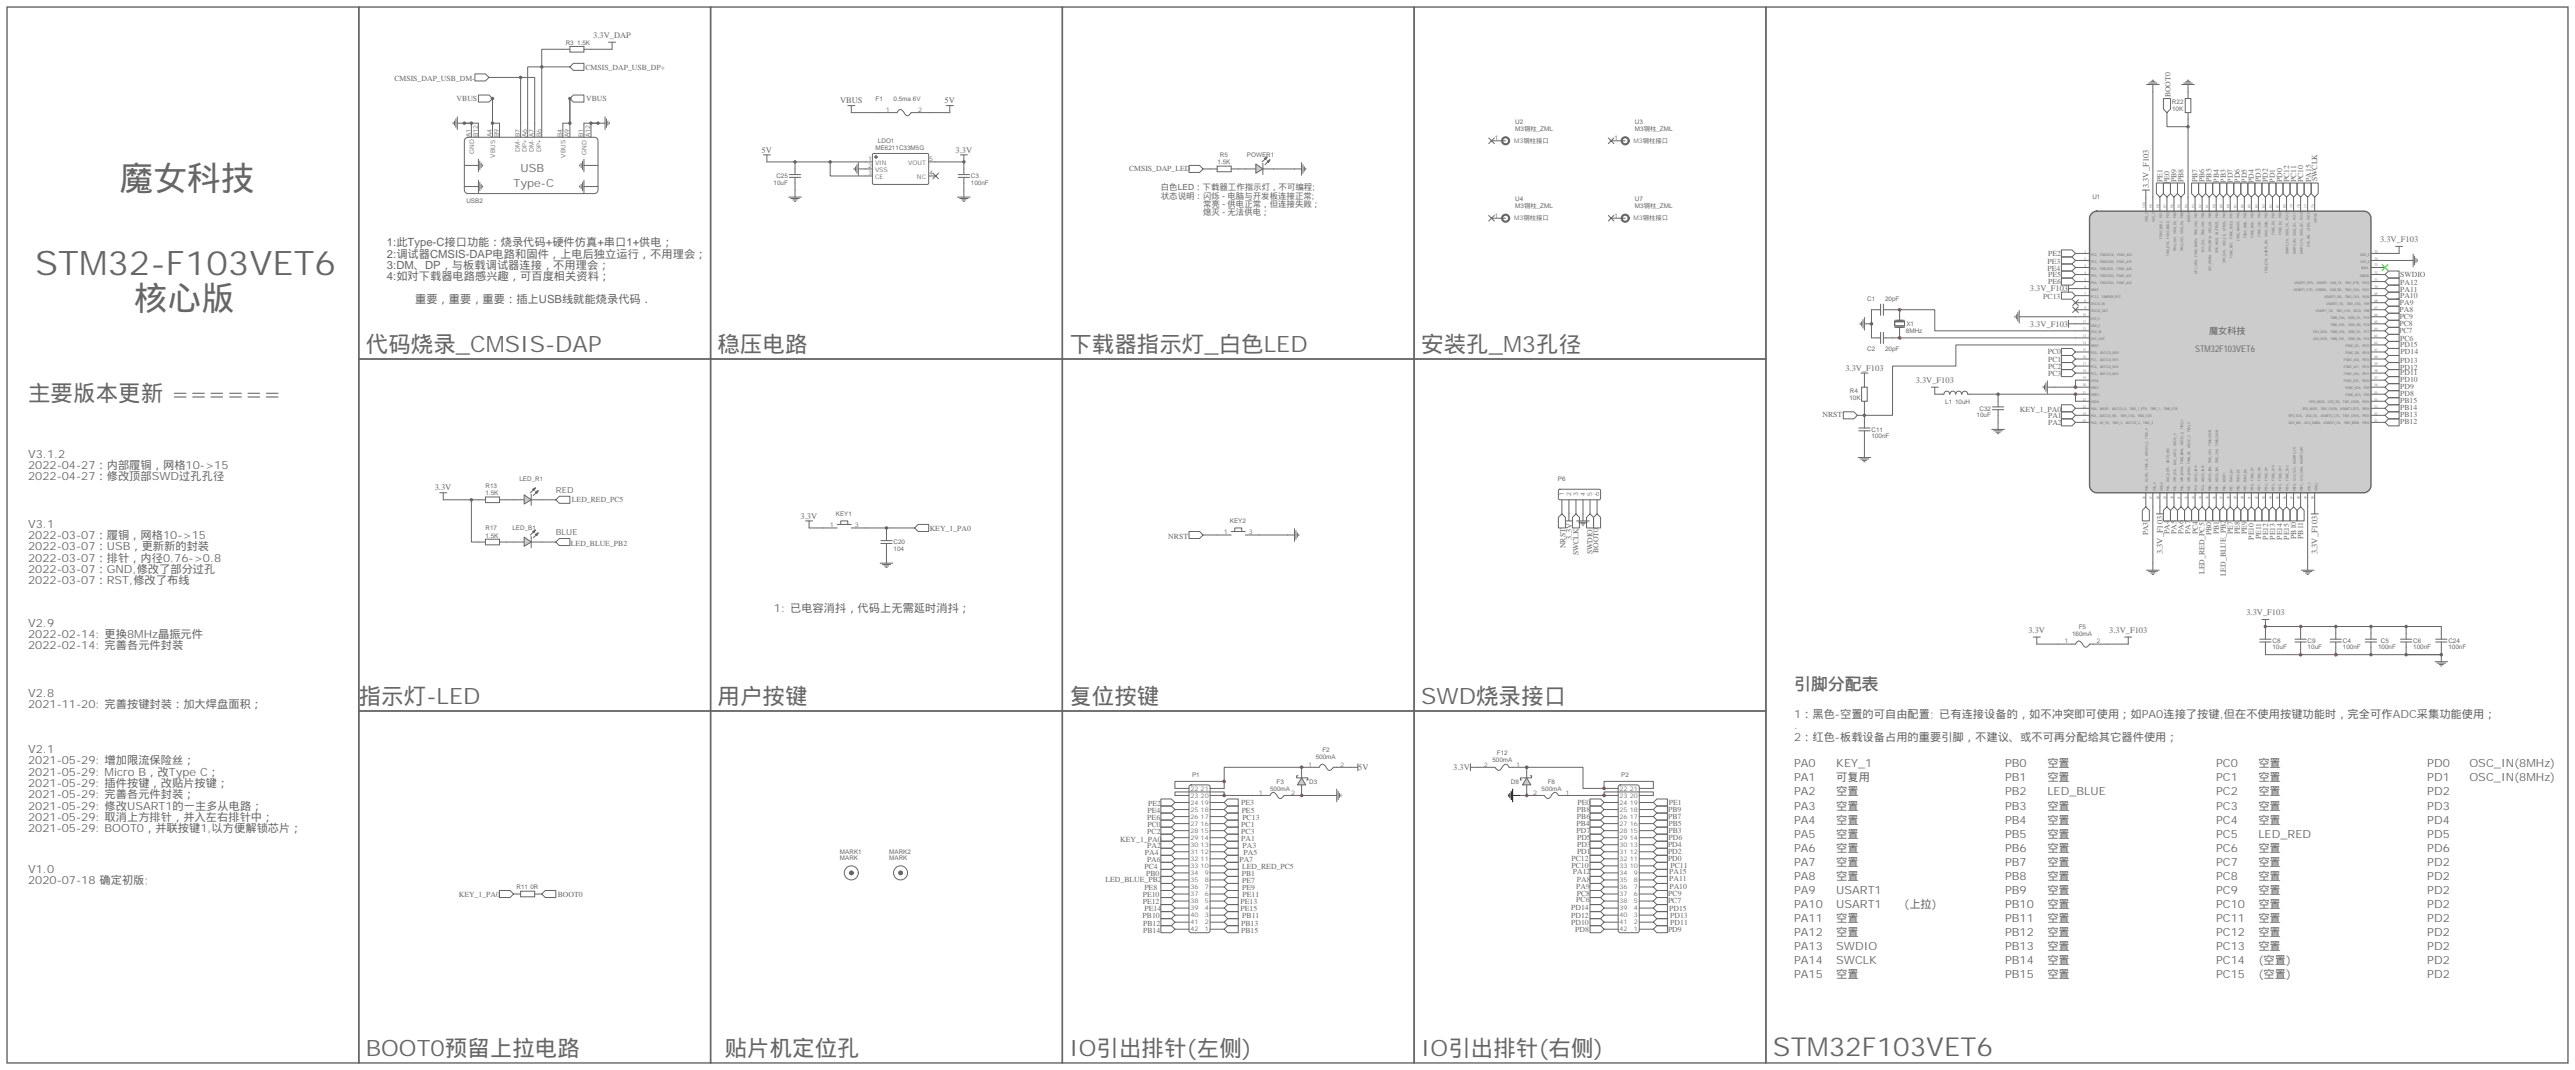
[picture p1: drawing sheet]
<svg xmlns="http://www.w3.org/2000/svg" width="1291mm" height="536mm" viewBox="0 0 1291 536" stroke-linecap="round" stroke-linejoin="round" font-family="sans-serif">
<defs><g id="words">
<g font-size="16.9" fill="#666">
<text x="60" y="95">魔女科技</text>
<text x="18" y="138">STM32-F103VET6</text>
<text x="67" y="155">核心版</text>
</g>
<text font-size="13.1" fill="#666" x="889" y="529">STM32F103VET6</text>
<g font-size="11.3" fill="#666">
<text x="183" y="176">代码烧录_CMSIS-DAP</text>
<text x="360" y="176">稳压电路</text>
<text x="536" y="176">下载器指示灯_白色LED</text>
<text x="713" y="176">安装孔_M3孔径</text>
<text x="14" y="201">主要版本更新 ======</text>
<text x="180" y="353">指示灯-LED</text>
<text x="360" y="353">用户按键</text>
<text x="536" y="353">复位按键</text>
<text x="713" y="353">SWD烧录接口</text>
<text x="183" y="529">BOOT0预留上拉电路</text>
<text x="363" y="529">贴片机定位孔</text>
<text x="536" y="529">IO引出排针(左侧)</text>
<text x="713" y="529">IO引出排针(右侧)</text>
</g>
<text font-size="8.5" fill="#666" x="900" y="346">引脚分配表</text>
<g font-size="5.6" fill="#666">
<text x="261" y="86">USB</text>
<text x="258" y="93">Type-C</text>
<text x="194" y="123">1:此Type-C接口功能：烧录代码+硬件仿真+串口1+供电；</text>
<text x="194" y="129">2:调试器CMSIS-DAP电路和固件，上电后独立运行，不用理会；</text>
<text x="194" y="135">3:DM、DP，与板载调试器连接，不用理会；</text>
<text x="194" y="140">4:如对下载器电路感兴趣，可百度相关资料；</text>
<text x="208" y="152">重要，重要，重要：插上USB线就能烧录代码．</text>
<text x="14" y="229">V3.1.2</text>
<text x="14" y="235">2022-04-27：内部履铜，网格10-&gt;15</text>
<text x="14" y="241">2022-04-27：修改顶部SWD过孔孔径</text>
<text x="14" y="265">V3.1</text>
<text x="14" y="270">2022-03-07：履铜，网格10-&gt;15</text>
<text x="14" y="276">2022-03-07：USB，更新新的封装</text>
<text x="14" y="282">2022-03-07：排针，内径0.76-&gt;0.8</text>
<text x="14" y="287">2022-03-07：GND,修改了部分过孔</text>
<text x="14" y="293">2022-03-07：RST,修改了布线</text>
<text x="388" y="307">1: 已电容消抖，代码上无需延时消抖；</text>
<text x="14" y="314">V2.9</text>
<text x="14" y="320">2022-02-14: 更换8MHz晶振元件</text>
<text x="14" y="325">2022-02-14: 完善各元件封装</text>
<text x="14" y="349">V2.8</text>
<text x="14" y="355">2021-11-20: 完善按键封装：加大焊盘面积；</text>
<text x="900" y="360">1：黑色-空置的可自由配置; 已有连接设备的，如不冲突即可使用；如PA0连接了按键,但在不使用按键功能时，完全可作ADC采集功能使用；</text>
<text x="900" y="365">.</text>
<text x="900" y="371">2：红色-板载设备占用的重要引脚，不建议、或不可再分配给其它器件使用；</text>
<text x="14" y="377">V2.1</text>
<text x="14" y="383">2021-05-29: 增加限流保险丝；</text>
<text x="14" y="389">2021-05-29: Micro B，改Type C；</text>
<text x="900" y="385">PA0</text>
<text x="921" y="385">KEY_1</text>
<text x="1005" y="385">PB0</text>
<text x="1027" y="385">空置</text>
<text x="1111" y="385">PC0</text>
<text x="1132" y="385">空置</text>
<text x="1217" y="385">PD0</text>
<text x="1238" y="385">OSC_IN(8MHz)</text>
<text x="14" y="394">2021-05-29: 插件按键，改贴片按键；</text>
<text x="900" y="392">PA1</text>
<text x="921" y="392">可复用</text>
<text x="1005" y="392">PB1</text>
<text x="1027" y="392">空置</text>
<text x="1111" y="392">PC1</text>
<text x="1132" y="392">空置</text>
<text x="1217" y="392">PD1</text>
<text x="1238" y="392">OSC_IN(8MHz)</text>
<text x="14" y="400">2021-05-29: 完善各元件封装；</text>
<text x="900" y="399">PA2</text>
<text x="921" y="399">空置</text>
<text x="1005" y="399">PB2</text>
<text x="1027" y="399">LED_BLUE</text>
<text x="1111" y="399">PC2</text>
<text x="1132" y="399">空置</text>
<text x="1217" y="399">PD2</text>
<text x="14" y="406">2021-05-29: 修改USART1的一主多从电路；</text>
<text x="900" y="406">PA3</text>
<text x="921" y="406">空置</text>
<text x="1005" y="406">PB3</text>
<text x="1027" y="406">空置</text>
<text x="1111" y="406">PC3</text>
<text x="1132" y="406">空置</text>
<text x="1217" y="406">PD3</text>
<text x="14" y="411">2021-05-29: 取消上方排针，并入左右排针中；</text>
<text x="900" y="413">PA4</text>
<text x="921" y="413">空置</text>
<text x="1005" y="413">PB4</text>
<text x="1027" y="413">空置</text>
<text x="1111" y="413">PC4</text>
<text x="1132" y="413">空置</text>
<text x="1217" y="413">PD4</text>
<text x="14" y="417">2021-05-29: BOOT0，并联按键1,以方便解锁芯片；</text>
<text x="900" y="420">PA5</text>
<text x="921" y="420">空置</text>
<text x="1005" y="420">PB5</text>
<text x="1027" y="420">空置</text>
<text x="1111" y="420">PC5</text>
<text x="1132" y="420">LED_RED</text>
<text x="1217" y="420">PD5</text>
<text x="900" y="427">PA6</text>
<text x="921" y="427">空置</text>
<text x="1005" y="427">PB6</text>
<text x="1027" y="427">空置</text>
<text x="1111" y="427">PC6</text>
<text x="1132" y="427">空置</text>
<text x="1217" y="427">PD6</text>
<text x="14" y="437">V1.0</text>
<text x="900" y="434">PA7</text>
<text x="921" y="434">空置</text>
<text x="1005" y="434">PB7</text>
<text x="1027" y="434">空置</text>
<text x="1111" y="434">PC7</text>
<text x="1132" y="434">空置</text>
<text x="1217" y="434">PD2</text>
<text x="14" y="443">2020-07-18 确定初版;</text>
<text x="900" y="441">PA8</text>
<text x="921" y="441">空置</text>
<text x="1005" y="441">PB8</text>
<text x="1027" y="441">空置</text>
<text x="1111" y="441">PC8</text>
<text x="1132" y="441">空置</text>
<text x="1217" y="441">PD2</text>
<text x="900" y="448">PA9</text>
<text x="921" y="448">USART1</text>
<text x="1005" y="448">PB9</text>
<text x="1027" y="448">空置</text>
<text x="1111" y="448">PC9</text>
<text x="1132" y="448">空置</text>
<text x="1217" y="448">PD2</text>
<text x="900" y="455">PA10</text>
<text x="921" y="455">USART1　　(上拉)</text>
<text x="1005" y="455">PB10</text>
<text x="1027" y="455">空置</text>
<text x="1111" y="455">PC10</text>
<text x="1132" y="455">空置</text>
<text x="1217" y="455">PD2</text>
<text x="900" y="462">PA11</text>
<text x="921" y="462">空置</text>
<text x="1005" y="462">PB11</text>
<text x="1027" y="462">空置</text>
<text x="1111" y="462">PC11</text>
<text x="1132" y="462">空置</text>
<text x="1217" y="462">PD2</text>
<text x="900" y="469">PA12</text>
<text x="921" y="469">空置</text>
<text x="1005" y="469">PB12</text>
<text x="1027" y="469">空置</text>
<text x="1111" y="469">PC12</text>
<text x="1132" y="469">空置</text>
<text x="1217" y="469">PD2</text>
<text x="900" y="476">PA13</text>
<text x="921" y="476">SWDIO</text>
<text x="1005" y="476">PB13</text>
<text x="1027" y="476">空置</text>
<text x="1111" y="476">PC13</text>
<text x="1132" y="476">空置</text>
<text x="1217" y="476">PD2</text>
<text x="900" y="483">PA14</text>
<text x="921" y="483">SWCLK</text>
<text x="1005" y="483">PB14</text>
<text x="1027" y="483">空置</text>
<text x="1111" y="483">PC14</text>
<text x="1132" y="483">(空置)</text>
<text x="1217" y="483">PD2</text>
<text x="900" y="490">PA15</text>
<text x="921" y="490">空置</text>
<text x="1005" y="490">PB15</text>
<text x="1027" y="490">空置</text>
<text x="1111" y="490">PC15</text>
<text x="1132" y="490">(空置)</text>
<text x="1217" y="490">PD2</text>
</g>
<g font-size="4.6" fill="#666">
<text x="1108" y="168">魔女科技</text>
<text x="1101" y="176">STM32F103VET6</text>
</g>
<g font-size="4.2" fill="#666">
<text x="297" y="19">3.3V_DAP</text>
<text x="421" y="52">VBUS</text>
<text x="474" y="52">5V</text>
<text x="382" y="77">5V</text>
<text x="479" y="77">3.3V</text>
<text x="582" y="95">白色LED：下载器工作指示灯，不可编程;</text>
<text x="1077" y="94" transform="rotate(-90 1077 94)">3.3V_F103</text>
<text x="582" y="99">状态说明：闪烁 - 电脑与开发板连接正常;</text>
<text x="603" y="104">常亮 - 供电正常，但连接失败；</text>
<text x="603" y="108">熄灭 - 无法供电；</text>
<text x="1193" y="121">3.3V_F103</text>
<text x="1018" y="146">3.3V_F103</text>
<text x="1018" y="164">3.3V_F103</text>
<text x="925" y="186">3.3V_F103</text>
<text x="961" y="192">3.3V_F103</text>
<text x="218" y="246">3.3V</text>
<text x="279" y="247">RED</text>
<text x="401" y="260">3.3V</text>
<text x="279" y="268">BLUE</text>
<text x="788" y="271" transform="rotate(-90 788 271)">3.3V</text>
<text x="1084" y="278" transform="rotate(-90 1084 278)">3.3V_F103</text>
<text x="1162" y="278" transform="rotate(-90 1162 278)">3.3V_F103</text>
<text x="1126" y="308">3.3V_F103</text>
<text x="1017" y="317">3.3V</text>
<text x="1058" y="317">3.3V_F103</text>
<text x="681" y="386">5V</text>
<text x="729" y="386">3.3V</text>
</g>
<g font-size="3.9" fill="#666">
<text x="294" y="35">CMSIS_DAP_USB_DP+</text>
<text x="198" y="40">CMSIS_DAP_USB_DM-</text>
<text x="229" y="51">VBUS</text>
<text x="294" y="51">VBUS</text>
<text x="1088" y="49" transform="rotate(-90 1088 49)">BOOT0</text>
<text x="566" y="86">CMSIS_DAP_LED</text>
<text x="1084" y="91" transform="rotate(-90 1084 91)">PE1</text>
<text x="1088" y="92" transform="rotate(-90 1088 92)">PE0</text>
<text x="1091" y="91" transform="rotate(-90 1091 91)">PB9</text>
<text x="1095" y="91" transform="rotate(-90 1095 91)">PB8</text>
<text x="1102" y="91" transform="rotate(-90 1102 91)">PB7</text>
<text x="1105" y="91" transform="rotate(-90 1105 91)">PB6</text>
<text x="1109" y="91" transform="rotate(-90 1109 91)">PB5</text>
<text x="1112" y="92" transform="rotate(-90 1112 92)">PB4</text>
<text x="1116" y="92" transform="rotate(-90 1116 92)">PB3</text>
<text x="1120" y="92" transform="rotate(-90 1120 92)">PD7</text>
<text x="1123" y="92" transform="rotate(-90 1123 92)">PD6</text>
<text x="1127" y="92" transform="rotate(-90 1127 92)">PD5</text>
<text x="1130" y="92" transform="rotate(-90 1130 92)">PD4</text>
<text x="1134" y="91" transform="rotate(-90 1134 91)">PD3</text>
<text x="1137" y="91" transform="rotate(-90 1137 91)">PD2</text>
<text x="1141" y="92" transform="rotate(-90 1141 92)">PD1</text>
<text x="1144" y="91" transform="rotate(-90 1144 91)">PD0</text>
<text x="1148" y="91" transform="rotate(-90 1148 91)">PC12</text>
<text x="1151" y="91" transform="rotate(-90 1151 91)">PC11</text>
<text x="1155" y="91" transform="rotate(-90 1155 91)">PC10</text>
<text x="1159" y="91" transform="rotate(-90 1159 91)">PA15</text>
<text x="1162" y="91" transform="rotate(-90 1162 91)">SWCLK</text>
<text x="1027" y="128">PE2</text>
<text x="1027" y="136">PE4</text>
<text x="1027" y="132">PE3</text>
<text x="1027" y="142">PE6</text>
<text x="1027" y="139">PE5</text>
<text x="1204" y="143">PA12</text>
<text x="1204" y="139">SWDIO</text>
<text x="1025" y="150">PC13</text>
<text x="1202" y="149">_PA10</text>
<text x="1204" y="146">PA11</text>
<text x="1203" y="153">PA9</text>
<text x="1203" y="157">PA8</text>
<text x="1203" y="160">PC9</text>
<text x="1203" y="167">PC7</text>
<text x="1203" y="164">PC8</text>
<text x="1204" y="174">PD15</text>
<text x="1204" y="171">PC6</text>
<text x="1027" y="178">PC0</text>
<text x="1204" y="178">PD14</text>
<text x="1027" y="185">PC2</text>
<text x="1027" y="181">PC1</text>
<text x="1204" y="185">PD12</text>
<text x="1204" y="182">PD13</text>
<text x="1027" y="188">PC3</text>
<text x="1204" y="188">PD11</text>
<text x="1204" y="192">PD10</text>
<text x="1204" y="195">PD9</text>
<text x="1204" y="202">PB15</text>
<text x="1204" y="199">PD8</text>
<text x="914" y="209">NRST</text>
<text x="1013" y="206">KEY_1_PA0</text>
<text x="1027" y="209">PA1</text>
<text x="1204" y="209">PB13</text>
<text x="1204" y="206">PB14</text>
<text x="1027" y="213">PA2</text>
<text x="1204" y="213">PB12</text>
<text x="287" y="252">LED_RED_PC5</text>
<text x="466" y="266">KEY_1_PA0</text>
<text x="586" y="270">NRST</text>
<text x="1077" y="268" transform="rotate(-90 1077 268)">PA3</text>
<text x="1088" y="268" transform="rotate(-90 1088 268)">PA4</text>
<text x="1091" y="268" transform="rotate(-90 1091 268)">PA5</text>
<text x="1095" y="268" transform="rotate(-90 1095 268)">PA6</text>
<text x="1098" y="268" transform="rotate(-90 1098 268)">PA7</text>
<text x="1102" y="268" transform="rotate(-90 1102 268)">PC4</text>
<text x="1109" y="268" transform="rotate(-90 1109 268)">PB0</text>
<text x="1113" y="268" transform="rotate(-90 1113 268)">PB1</text>
<text x="1120" y="268" transform="rotate(-90 1120 268)">PE7</text>
<text x="1123" y="268" transform="rotate(-90 1123 268)">PE8</text>
<text x="1127" y="268" transform="rotate(-90 1127 268)">PE9</text>
<text x="286" y="273">LED_BLUE_PB2</text>
<text x="785" y="275" transform="rotate(-90 785 275)">NRST</text>
<text x="1130" y="270" transform="rotate(-90 1130 270)">PE10</text>
<text x="1134" y="270" transform="rotate(-90 1134 270)">PE11</text>
<text x="1137" y="270" transform="rotate(-90 1137 270)">PE12</text>
<text x="1141" y="270" transform="rotate(-90 1141 270)">PE13</text>
<text x="1144" y="270" transform="rotate(-90 1144 270)">PE14</text>
<text x="1148" y="270" transform="rotate(-90 1148 270)">PE15</text>
<text x="1151" y="270" transform="rotate(-90 1151 270)">PB10</text>
<text x="1155" y="270" transform="rotate(-90 1155 270)">PB11</text>
<text x="791" y="278" transform="rotate(-90 791 278)">SWCLK</text>
<text x="799" y="278" transform="rotate(-90 799 278)">SWDIO</text>
<text x="802" y="277" transform="rotate(-90 802 277)">BOOT0</text>
<text x="1105" y="288" transform="rotate(-90 1105 288)">LED_RED_PC5</text>
<text x="1116" y="289" transform="rotate(-90 1116 289)">LED_BLUE_PB2</text>
<text x="575" y="407">PE4</text>
<text x="576" y="404">PE2</text>
<text x="622" y="403">PE3</text>
<text x="623" y="407">PE5</text>
<text x="791" y="407">PB8</text>
<text x="791" y="403">PE0</text>
<text x="836" y="407">PB9</text>
<text x="837" y="403">PE1</text>
<text x="575" y="411">PE6</text>
<text x="623" y="411">PC13</text>
<text x="791" y="414">PB4</text>
<text x="791" y="410">PB6</text>
<text x="836" y="410">PB7</text>
<text x="837" y="414">PB5</text>
<text x="575" y="418">PC2</text>
<text x="575" y="414">PC0</text>
<text x="622" y="418">PC3</text>
<text x="622" y="414">PC1</text>
<text x="791" y="418">PD7</text>
<text x="837" y="418">PB3</text>
<text x="562" y="422">KEY_1_PA0</text>
<text x="575" y="425">PA2</text>
<text x="622" y="421">PA1</text>
<text x="623" y="425">PA3</text>
<text x="791" y="421">PD5</text>
<text x="791" y="425">PD3</text>
<text x="836" y="425">PD4</text>
<text x="837" y="421">PD6</text>
<text x="574" y="428">PA4</text>
<text x="575" y="432">PA6</text>
<text x="621" y="432">PA7</text>
<text x="624" y="428">PA5</text>
<text x="788" y="432">PC12</text>
<text x="791" y="428">PD1</text>
<text x="836" y="432">PD0</text>
<text x="836" y="428">PD2</text>
<text x="574" y="435">PC4</text>
<text x="623" y="435">LED_RED_PC5</text>
<text x="788" y="435">PC10</text>
<text x="838" y="435">PC11</text>
<text x="554" y="442">LED_BLUE_PB2</text>
<text x="575" y="439">PB0</text>
<text x="623" y="439">PB1</text>
<text x="623" y="443">PE7</text>
<text x="789" y="438">PA12</text>
<text x="791" y="442">PA8</text>
<text x="837" y="438">PA15</text>
<text x="837" y="442">PA11</text>
<text x="230" y="449">KEY_1_PA0</text>
<text x="280" y="449">BOOT0</text>
<text x="573" y="450">PE10</text>
<text x="574" y="446">PE8</text>
<text x="623" y="446">PE9</text>
<text x="623" y="450">PE11</text>
<text x="790" y="446">PA9</text>
<text x="791" y="449">PC8</text>
<text x="836" y="449">PC9</text>
<text x="837" y="446">PA10</text>
<text x="573" y="453">PE12</text>
<text x="622" y="453">PE13</text>
<text x="790" y="452">PC6</text>
<text x="836" y="453">PC7</text>
<text x="573" y="460">PB10</text>
<text x="574" y="457">PE14</text>
<text x="622" y="457">PE15</text>
<text x="623" y="460">PB11</text>
<text x="788" y="456">PD14</text>
<text x="788" y="460">PD12</text>
<text x="837" y="456">PD15</text>
<text x="837" y="460">PD13</text>
<text x="573" y="464">PB12</text>
<text x="573" y="467">PB14</text>
<text x="622" y="467">PB15</text>
<text x="622" y="464">PB13</text>
<text x="788" y="463">PD10</text>
<text x="790" y="467">PD8</text>
<text x="836" y="467">PD9</text>
<text x="838" y="463">PD11</text>
</g>
<g font-size="3.2" fill="#666">
<text x="284" y="22">R3</text>
<text x="289" y="22">1.5K</text>
<text x="439" y="51">F1</text>
<text x="448" y="51">0.5ma 6V</text>
<text x="1089" y="52">R22</text>
<text x="444" y="56">1</text>
<text x="460" y="56">2</text>
<text x="1089" y="56">10K</text>
<text x="760" y="65">M3铜柱_ZML</text>
<text x="760" y="62">U2</text>
<text x="820" y="65">M3铜柱_ZML</text>
<text x="820" y="62">U3</text>
<text x="236" y="69" transform="rotate(-90 236 69)">A1</text>
<text x="240" y="69" transform="rotate(-90 240 69)">B12</text>
<text x="247" y="69" transform="rotate(-90 247 69)">A4</text>
<text x="250" y="69" transform="rotate(-90 250 69)">B9</text>
<text x="261" y="69" transform="rotate(-90 261 69)">B7</text>
<text x="264" y="69" transform="rotate(-90 264 69)">A6</text>
<text x="268" y="69" transform="rotate(-90 268 69)">A7</text>
<text x="271" y="69" transform="rotate(-90 271 69)">B6</text>
<text x="282" y="69" transform="rotate(-90 282 69)">B4</text>
<text x="285" y="69" transform="rotate(-90 285 69)">A9</text>
<text x="292" y="69" transform="rotate(-90 292 69)">B1</text>
<text x="296" y="69" transform="rotate(-90 296 69)">A12</text>
<text x="440" y="72">LDO1</text>
<text x="749" y="70">1</text>
<text x="759" y="72">M3铜柱接口</text>
<text x="809" y="70">1</text>
<text x="819" y="72">M3铜柱接口</text>
<text x="238" y="77" transform="rotate(-90 238 77)">GND</text>
<text x="261" y="76" transform="rotate(-90 261 76)">DM-</text>
<text x="264" y="76" transform="rotate(-90 264 76)">DP+</text>
<text x="268" y="76" transform="rotate(-90 268 76)">DM-</text>
<text x="271" y="76" transform="rotate(-90 271 76)">DP+</text>
<text x="294" y="78" transform="rotate(-90 294 78)">GND</text>
<text x="439" y="75">ME6211C33M5G</text>
<text x="248" y="79" transform="rotate(-90 248 79)">VBUS</text>
<text x="284" y="79" transform="rotate(-90 284 79)">VBUS</text>
<text x="435" y="81">1</text>
<text x="439" y="83">VIN</text>
<text x="455" y="83">VOUT</text>
<text x="466" y="81">5</text>
<text x="610" y="82">1.5K</text>
<text x="612" y="79">R5</text>
<text x="625" y="79">POWER1</text>
<text x="389" y="89">C25</text>
<text x="435" y="84">2</text>
<text x="435" y="88">3</text>
<text x="439" y="86">VSS</text>
<text x="439" y="90">CE</text>
<text x="460" y="90">NC</text>
<text x="466" y="88">4</text>
<text x="487" y="89">C3</text>
<text x="388" y="92">10uF</text>
<text x="487" y="93">100nF</text>
<text x="234" y="102">USB2</text>
<text x="760" y="101">U4</text>
<text x="820" y="101">U7</text>
<text x="1049" y="100">U1</text>
<text x="760" y="104">M3铜柱_ZML</text>
<text x="820" y="104">M3铜柱_ZML</text>
<text x="749" y="109">1</text>
<text x="759" y="110">M3铜柱接口</text>
<text x="809" y="109">1</text>
<text x="819" y="110">M3铜柱接口</text>
<text x="936" y="151">C1</text>
<text x="945" y="151">20pF</text>
<text x="956" y="167">8MHz</text>
<text x="956" y="163">X1</text>
<text x="936" y="176">C2</text>
<text x="945" y="176">20pF</text>
<text x="928" y="197">R4</text>
<text x="927" y="200">10K</text>
<text x="975" y="202">L1</text>
<text x="980" y="202">10uH</text>
<text x="991" y="209">10uF</text>
<text x="993" y="206">C32</text>
<text x="938" y="220">100nF</text>
<text x="938" y="216">C11</text>
<text x="243" y="245">R13</text>
<text x="260" y="241">LED_R1</text>
<text x="781" y="241">P6</text>
<text x="243" y="248">1.5K</text>
<text x="784" y="249" transform="rotate(-90 784 249)">1</text>
<text x="788" y="249" transform="rotate(-90 788 249)">2</text>
<text x="791" y="249" transform="rotate(-90 791 249)">3</text>
<text x="795" y="249" transform="rotate(-90 795 249)">4</text>
<text x="798" y="249" transform="rotate(-90 798 249)">5</text>
<text x="802" y="249" transform="rotate(-90 802 249)">6</text>
<text x="419" y="259">KEY1</text>
<text x="617" y="262">KEY2</text>
<text x="243" y="269">1.5K</text>
<text x="243" y="266">R17</text>
<text x="257" y="266">LED_B1</text>
<text x="416" y="264">1</text>
<text x="429" y="264">3</text>
<text x="614" y="268">1</text>
<text x="626" y="268">3</text>
<text x="448" y="276">104</text>
<text x="448" y="273">C20</text>
<text x="1042" y="315">F5</text>
<text x="1035" y="322">1</text>
<text x="1039" y="319">160mA</text>
<text x="1051" y="322">2</text>
<text x="1139" y="322">C8</text>
<text x="1157" y="322">C9</text>
<text x="1175" y="322">C4</text>
<text x="1194" y="322">C5</text>
<text x="1210" y="322">C6</text>
<text x="1228" y="322">C24</text>
<text x="1139" y="325">10uF</text>
<text x="1157" y="325">10uF</text>
<text x="1175" y="325">100nF</text>
<text x="1192" y="325">100nF</text>
<text x="1210" y="325">100nF</text>
<text x="1228" y="325">100nF</text>
<text x="663" y="377">F2</text>
<text x="660" y="380">500mA</text>
<text x="748" y="382">500mA</text>
<text x="751" y="379">F12</text>
<text x="598" y="389">P1</text>
<text x="656" y="384">1</text>
<text x="672" y="384">2</text>
<text x="744" y="384">2</text>
<text x="760" y="384">1</text>
<text x="813" y="389">P2</text>
<text x="640" y="393">F3</text>
<text x="657" y="393">D3</text>
<text x="758" y="393">D8</text>
<text x="776" y="393">F8</text>
<text x="597" y="396">22</text>
<text x="597" y="400">23</text>
<text x="602" y="396">21</text>
<text x="602" y="400">20</text>
<text x="631" y="398">1</text>
<text x="637" y="396">500mA</text>
<text x="647" y="398">2</text>
<text x="769" y="398">2</text>
<text x="773" y="396">500mA</text>
<text x="785" y="398">1</text>
<text x="812" y="396">22</text>
<text x="812" y="400">23</text>
<text x="817" y="396">21</text>
<text x="817" y="400">20</text>
<text x="597" y="403">24</text>
<text x="597" y="407">25</text>
<text x="602" y="407">18</text>
<text x="602" y="403">19</text>
<text x="812" y="403">24</text>
<text x="812" y="407">25</text>
<text x="817" y="407">18</text>
<text x="817" y="403">19</text>
<text x="597" y="410">26</text>
<text x="597" y="414">27</text>
<text x="602" y="414">16</text>
<text x="602" y="410">17</text>
<text x="812" y="410">26</text>
<text x="812" y="414">27</text>
<text x="817" y="414">16</text>
<text x="817" y="410">17</text>
<text x="597" y="417">28</text>
<text x="602" y="417">15</text>
<text x="812" y="417">28</text>
<text x="817" y="417">15</text>
<text x="597" y="421">29</text>
<text x="597" y="424">30</text>
<text x="602" y="424">13</text>
<text x="602" y="421">14</text>
<text x="812" y="421">29</text>
<text x="812" y="424">30</text>
<text x="817" y="424">13</text>
<text x="817" y="421">14</text>
<text x="421" y="431">MARK</text>
<text x="421" y="428">MARK1</text>
<text x="446" y="431">MARK</text>
<text x="446" y="428">MARK2</text>
<text x="597" y="428">31</text>
<text x="597" y="431">32</text>
<text x="602" y="431">11</text>
<text x="602" y="428">12</text>
<text x="812" y="428">31</text>
<text x="812" y="431">32</text>
<text x="817" y="431">11</text>
<text x="817" y="428">12</text>
<text x="597" y="435">33</text>
<text x="602" y="435">10</text>
<text x="812" y="435">33</text>
<text x="817" y="435">10</text>
<text x="597" y="439">34</text>
<text x="597" y="442">35</text>
<text x="604" y="442">8</text>
<text x="604" y="439">9</text>
<text x="812" y="439">34</text>
<text x="812" y="442">35</text>
<text x="819" y="442">8</text>
<text x="819" y="439">9</text>
<text x="259" y="446">R11</text>
<text x="266" y="446">0R</text>
<text x="597" y="446">36</text>
<text x="597" y="449">37</text>
<text x="604" y="449">6</text>
<text x="604" y="446">7</text>
<text x="812" y="446">36</text>
<text x="812" y="449">37</text>
<text x="819" y="449">6</text>
<text x="819" y="446">7</text>
<text x="597" y="453">38</text>
<text x="604" y="453">5</text>
<text x="812" y="453">38</text>
<text x="819" y="453">5</text>
<text x="597" y="456">39</text>
<text x="597" y="460">40</text>
<text x="604" y="460">3</text>
<text x="604" y="456">4</text>
<text x="812" y="456">39</text>
<text x="812" y="460">40</text>
<text x="819" y="460">3</text>
<text x="819" y="456">4</text>
<text x="597" y="463">41</text>
<text x="597" y="467">42</text>
<text x="604" y="467">1</text>
<text x="604" y="463">2</text>
<text x="812" y="463">41</text>
<text x="812" y="467">42</text>
<text x="819" y="467">1</text>
<text x="819" y="463">2</text>
</g>
<g font-size="1.8" fill="#666">
<text x="1076" y="104" transform="rotate(-90 1076 104)">100</text>
<text x="1079" y="104" transform="rotate(-90 1079 104)">99</text>
<text x="1083" y="104" transform="rotate(-90 1083 104)">98</text>
<text x="1086" y="104" transform="rotate(-90 1086 104)">97</text>
<text x="1090" y="104" transform="rotate(-90 1090 104)">96</text>
<text x="1093" y="104" transform="rotate(-90 1093 104)">95</text>
<text x="1097" y="104" transform="rotate(-90 1097 104)">94</text>
<text x="1100" y="104" transform="rotate(-90 1100 104)">93</text>
<text x="1104" y="104" transform="rotate(-90 1104 104)">92</text>
<text x="1107" y="104" transform="rotate(-90 1107 104)">91</text>
<text x="1111" y="104" transform="rotate(-90 1111 104)">90</text>
<text x="1114" y="104" transform="rotate(-90 1114 104)">89</text>
<text x="1118" y="104" transform="rotate(-90 1118 104)">88</text>
<text x="1121" y="104" transform="rotate(-90 1121 104)">87</text>
<text x="1125" y="104" transform="rotate(-90 1125 104)">86</text>
<text x="1129" y="104" transform="rotate(-90 1129 104)">85</text>
<text x="1132" y="104" transform="rotate(-90 1132 104)">84</text>
<text x="1136" y="104" transform="rotate(-90 1136 104)">83</text>
<text x="1139" y="104" transform="rotate(-90 1139 104)">82</text>
<text x="1143" y="104" transform="rotate(-90 1143 104)">81</text>
<text x="1146" y="104" transform="rotate(-90 1146 104)">80</text>
<text x="1150" y="104" transform="rotate(-90 1150 104)">79</text>
<text x="1153" y="104" transform="rotate(-90 1153 104)">78</text>
<text x="1157" y="104" transform="rotate(-90 1157 104)">77</text>
<text x="1160" y="104" transform="rotate(-90 1160 104)">76</text>
<text x="1077" y="111" transform="rotate(-90 1077 111)">VDD_3</text>
<text x="1081" y="111" transform="rotate(-90 1081 111)">VSS_3</text>
<text x="1098" y="111" transform="rotate(-90 1098 111)">BOOT0</text>
<text x="1162" y="112" transform="rotate(-90 1162 112)">SWCLK</text>
<text x="1084" y="120" transform="rotate(-90 1084 120)">FSMC_NBL1、PE1</text>
<text x="1126" y="119" transform="rotate(-90 1126 119)">FSMC_NWE、PD5</text>
<text x="1130" y="119" transform="rotate(-90 1130 119)">FSMC_NOE、PD4</text>
<text x="1133" y="119" transform="rotate(-90 1133 119)">FSMC_CLK、PD3</text>
<text x="1141" y="118" transform="rotate(-90 1141 118)">FSMC_D3、PD1</text>
<text x="1144" y="118" transform="rotate(-90 1144 118)">FSMC_D2、PD0</text>
<text x="1091" y="126" transform="rotate(-90 1091 126)">TIM4_CH4、SDIO_D5、PB9</text>
<text x="1095" y="126" transform="rotate(-90 1095 126)">TIM4_CH3、SDIO_D4、PB8</text>
<text x="1123" y="121" transform="rotate(-90 1123 121)">FSMC_NWAIT、PD6</text>
<text x="1158" y="124" transform="rotate(-90 1158 124)">I2S3_WS、(JTDI)、PA15</text>
<text x="1045" y="127">1</text>
<text x="1045" y="130">2</text>
<text x="1048" y="128">PE2、TRACECK、FSMC_A23</text>
<text x="1048" y="132">PE3、TRACED0、FSMC_A19</text>
<text x="1088" y="128" transform="rotate(-90 1088 128)">TIM4_ETR、FSMC_NBL0、PE0</text>
<text x="1105" y="126" transform="rotate(-90 1105 126)">I2C1_SCL、TIM4_CH1、PB6</text>
<text x="1112" y="127" transform="rotate(-90 1112 127)">SPI3_MISO、(NJTRST)、PB4</text>
<text x="1116" y="132" transform="rotate(-90 1116 132)">SPI3_SCK、I2S3_CK、(JTDO)、PB3</text>
<text x="1119" y="129" transform="rotate(-90 1119 129)">FSMC_NE1、FSMC_NCE2、PD7</text>
<text x="1148" y="127" transform="rotate(-90 1148 127)">UART5_TX、SDIO_CK、PC12</text>
<text x="1151" y="127" transform="rotate(-90 1151 127)">UART4_RX、SDIO_D3、PC11</text>
<text x="1155" y="127" transform="rotate(-90 1155 127)">UART4_TX、SDIO_D2、PC10</text>
<text x="1183" y="128">VDD_2</text>
<text x="1184" y="132">VSS_2</text>
<text x="1191" y="130">74</text>
<text x="1191" y="127">75</text>
<text x="1045" y="134">3</text>
<text x="1045" y="137">4</text>
<text x="1048" y="135">PE4、TRACED1、FSMC_A20</text>
<text x="1102" y="137" transform="rotate(-90 1102 137)">I2C1_SDA、FSMC_NADV、TIM4_CH2、PB7</text>
<text x="1109" y="136" transform="rotate(-90 1109 136)">I2C1_SMBA、SPI3_MOSI、I2S3_SD、PB5</text>
<text x="1137" y="137" transform="rotate(-90 1137 137)">TIM3_ETR、UART5_RX、SDIO_CMD、PD2</text>
<text x="1184" y="135">NULL</text>
<text x="1191" y="137">72</text>
<text x="1045" y="141">5</text>
<text x="1048" y="139">PE5、TRACED2、FSMC_A21</text>
<text x="1048" y="142">PE6、TRACED3、FSMC_A22</text>
<text x="1151" y="142">USART1_RTS、USBDP、CAN_TX、TIM1_ETR、PA12</text>
<text x="1183" y="139">SWDIO</text>
<text x="1191" y="141">71</text>
<text x="1045" y="148">7</text>
<text x="1045" y="144">6</text>
<text x="1048" y="149">PC13、TAMPER_RTC</text>
<text x="1048" y="146">VBAT</text>
<text x="1150" y="146">USART1_CTS、USBDM、CAN_RX、TIM1_CH4、PA11</text>
<text x="1166" y="149">USART1_RX、TIM1_CH3、PA10</text>
<text x="1191" y="148">69</text>
<text x="1191" y="144">70</text>
<text x="1045" y="151">8</text>
<text x="1045" y="155">9</text>
<text x="1048" y="153">OSC32_IN</text>
<text x="1167" y="153">USART1_TX、TIM1_CH2、PA9</text>
<text x="1191" y="155">67</text>
<text x="1191" y="151">68</text>
<text x="1044" y="158">10</text>
<text x="1044" y="162">11</text>
<text x="1048" y="156">OSC32_OUT</text>
<text x="1048" y="160">VSS_5</text>
<text x="1161" y="156">USART1_CK、TIM1_CH1、MCO、PA8</text>
<text x="1169" y="160">TIM8_CH4、SDIO_D1、PC9</text>
<text x="1191" y="162">65</text>
<text x="1191" y="158">66</text>
<text x="1044" y="165">12</text>
<text x="1048" y="167">OSC_IN</text>
<text x="1048" y="164">VDD_5</text>
<text x="1160" y="167">I2S3_MCK、TIM8_CH2、SDIO_D7、PC7</text>
<text x="1169" y="163">TIM8_CH3、SDIO_D0、PC8</text>
<text x="1191" y="165">64</text>
<text x="1044" y="169">13</text>
<text x="1044" y="173">14</text>
<text x="1048" y="174">NRST</text>
<text x="1160" y="170">I2S2_MCK、TIM8_CH1、SDIO_D6、PC6</text>
<text x="1176" y="174">FSMC_D1、PD15</text>
<text x="1191" y="169">63</text>
<text x="1191" y="173">62</text>
<text x="1044" y="176">15</text>
<text x="1044" y="180">16</text>
<text x="1048" y="177">PC0、ADC123_IN10</text>
<text x="1176" y="177">FSMC_D0、PD14</text>
<text x="1191" y="180">60</text>
<text x="1191" y="176">61</text>
<text x="1044" y="183">17</text>
<text x="1048" y="181">PC1、ADC123_IN11</text>
<text x="1048" y="185">PC2、ADC123_IN12</text>
<text x="1175" y="185">FSMC_A17、PD12</text>
<text x="1175" y="181">FSMC_A18、PD13</text>
<text x="1191" y="183">59</text>
<text x="1044" y="187">18</text>
<text x="1044" y="190">19</text>
<text x="1048" y="188">PC3、ADC123_IN13</text>
<text x="1048" y="192">VSSA</text>
<text x="1175" y="192">FSMC_D15、PD10</text>
<text x="1175" y="188">FSMC_A16、PD11</text>
<text x="1191" y="190">57</text>
<text x="1191" y="187">58</text>
<text x="1044" y="194">20</text>
<text x="1044" y="197">21</text>
<text x="1048" y="195">VREF-</text>
<text x="1176" y="195">FSMC_D14、PD9</text>
<text x="1191" y="194">56</text>
<text x="1191" y="197">55</text>
<text x="1044" y="201">22</text>
<text x="1048" y="199">VREF+</text>
<text x="1048" y="202">VDDA</text>
<text x="1158" y="202">SPI2_MOSI、I2S2_SD、TIM1_CH3N、PB15</text>
<text x="1176" y="199">FSMC_D13、PD8</text>
<text x="1191" y="201">54</text>
<text x="1044" y="204">23</text>
<text x="1044" y="208">24</text>
<text x="1048" y="206">PA0、WKUP、ADC123_0、TIM2_1_ETR、TIM5_1、TIM8_ETR</text>
<text x="1048" y="209">PA1、ADC123_IN1、TIM5_CH2、TIM2_CH2</text>
<text x="1147" y="209">SPI2_SCK、I2S2_CK、USART3_CTS、TIM1_CH1N、PB13</text>
<text x="1154" y="206">SPI2_MISO、TIM1_CH2N、USART3_RTS、PB14</text>
<text x="1191" y="208">52</text>
<text x="1191" y="204">53</text>
<text x="1044" y="211">25</text>
<text x="1048" y="213">PA2、U2_TX、TIM5_3、ADC123_2、TIM2_3</text>
<text x="1148" y="213">I2S2_WS、I2C2_SMBA、USART3_CK、TIM1_BKIN、PB12</text>
<text x="1191" y="211">51</text>
<text x="1076" y="250" transform="rotate(-90 1076 250)">26</text>
<text x="1077" y="246" transform="rotate(-90 1077 246)">PA3、U2_RX、TIM5_4、ADC123_3、TIM2_4</text>
<text x="1079" y="250" transform="rotate(-90 1079 250)">27</text>
<text x="1081" y="246" transform="rotate(-90 1081 246)">VSS_4</text>
<text x="1083" y="250" transform="rotate(-90 1083 250)">28</text>
<text x="1084" y="246" transform="rotate(-90 1084 246)">VDD_4</text>
<text x="1086" y="250" transform="rotate(-90 1086 250)">29</text>
<text x="1088" y="246" transform="rotate(-90 1088 246)">PA4、DAC_OUT1、ADC12_IN4</text>
<text x="1090" y="250" transform="rotate(-90 1090 250)">30</text>
<text x="1091" y="246" transform="rotate(-90 1091 246)">PA5、SPI1_SCK、DAC_OUT2、ADC12_5</text>
<text x="1093" y="250" transform="rotate(-90 1093 250)">31</text>
<text x="1095" y="246" transform="rotate(-90 1095 246)">PA6、SPI1_MISO、TIM8_BKIN、ADC12_6、TIM3_1</text>
<text x="1097" y="250" transform="rotate(-90 1097 250)">32</text>
<text x="1098" y="246" transform="rotate(-90 1098 246)">PA7、SPI1_MOSI、TIM8_1N、ADC12_7、TIM3_2</text>
<text x="1100" y="250" transform="rotate(-90 1100 250)">33</text>
<text x="1102" y="246" transform="rotate(-90 1102 246)">PC4、ADC12_IN14</text>
<text x="1104" y="250" transform="rotate(-90 1104 250)">34</text>
<text x="1105" y="246" transform="rotate(-90 1105 246)">PC5、ADC12_IN15</text>
<text x="1107" y="250" transform="rotate(-90 1107 250)">35</text>
<text x="1109" y="246" transform="rotate(-90 1109 246)">PB0、ADC12_IN8、TIM3_CH3、TIM8_CH2N</text>
<text x="1111" y="250" transform="rotate(-90 1111 250)">36</text>
<text x="1112" y="246" transform="rotate(-90 1112 246)">PB1、ADC12_IN9、TIM3_CH4、TIM8_CH3N</text>
<text x="1114" y="250" transform="rotate(-90 1114 250)">37</text>
<text x="1116" y="246" transform="rotate(-90 1116 246)">PB2、BOOT1</text>
<text x="1118" y="250" transform="rotate(-90 1118 250)">38</text>
<text x="1119" y="246" transform="rotate(-90 1119 246)">PE7、FSMC_D4</text>
<text x="1121" y="250" transform="rotate(-90 1121 250)">39</text>
<text x="1123" y="246" transform="rotate(-90 1123 246)">PE8、FSMC_D5</text>
<text x="1125" y="250" transform="rotate(-90 1125 250)">40</text>
<text x="1126" y="246" transform="rotate(-90 1126 246)">PE9、FSMC_D6</text>
<text x="1129" y="250" transform="rotate(-90 1129 250)">41</text>
<text x="1130" y="246" transform="rotate(-90 1130 246)">PE10、FSMC_D7</text>
<text x="1132" y="250" transform="rotate(-90 1132 250)">42</text>
<text x="1133" y="246" transform="rotate(-90 1133 246)">PE11、FSMC_D8</text>
<text x="1136" y="250" transform="rotate(-90 1136 250)">43</text>
<text x="1137" y="246" transform="rotate(-90 1137 246)">PE12、FSMC_D9</text>
<text x="1139" y="250" transform="rotate(-90 1139 250)">44</text>
<text x="1141" y="246" transform="rotate(-90 1141 246)">PE13、FSMC_D10</text>
<text x="1143" y="250" transform="rotate(-90 1143 250)">45</text>
<text x="1144" y="246" transform="rotate(-90 1144 246)">PE14、FSMC_D11</text>
<text x="1146" y="250" transform="rotate(-90 1146 250)">46</text>
<text x="1148" y="246" transform="rotate(-90 1148 246)">PE15、FSMC_D12</text>
<text x="1150" y="250" transform="rotate(-90 1150 250)">47</text>
<text x="1151" y="246" transform="rotate(-90 1151 246)">PB10、I2C2_SCL、USART3_TX</text>
<text x="1153" y="250" transform="rotate(-90 1153 250)">48</text>
<text x="1155" y="246" transform="rotate(-90 1155 246)">PB11、I2C2_SDA、USART3_RX</text>
<text x="1157" y="250" transform="rotate(-90 1157 250)">49</text>
<text x="1159" y="246" transform="rotate(-90 1159 246)">VSS_1</text>
<text x="1160" y="250" transform="rotate(-90 1160 250)">50</text>
<text x="1162" y="246" transform="rotate(-90 1162 246)">VDD_1</text>
</g>
</g></defs>
<g fill="none" stroke="#666" stroke-width=".71">
<path d="M4 4h176v529h-176zM180 4h176v176h-176zM356 4h177v176h-177zM533 4h176v176h-176zM885 4h403v529h-403zM180 180h176v176h-176zM356 180h177v176h-177zM533 180h176v176h-176zM709 180h176v176h-176zM180 356h176v177h-176zM356 356h177v177h-177zM533 356h176v177h-176z"/>
<path d="M709 356h176v177h-176z"/>
</g>
<g fill="none" stroke="#666" stroke-width=".5">
<path d="M238 37h5l2 2-2 2h-5zM245 39h16M286 23h7v3h-7zM286 34h-14v28M286 34l2-2h5v3h-5zM286 25h-14v9h-7v28M305 21h4M307 21v4h-14M229 60v4M229 59v6M240 48h5l2 1-2 2h-5zM247 49v13h3"/>
<path d="M247 49v13M286 49v13h-4M286 49l2-1h5v3h-5zM286 49v13M303 59v6M304 60v4M425 53h4M427 53v3h23a2.3 2.3 0 0 1 4 1 1.8 1.8 0 0 0 3-1h19v-3M474 53h4M1076 42h7M1077 42h5M1078 41h3"/>
<path d="M1079 40h1M1080 42v57M1085 49h3v6l-1 1-2-1zM1087 56v8h10M1096 49h3v7h-3zM1097 46v3M1097 56v43M227 61v1M228 61v2M229 62h11M240 80v6M261 62v-23h7v23"/>
<path d="M293 80v6M293 62h10M305 61v2M306 61v1M746 69l3 3M748 71h7M749 69l-3 3M806 69l3 3M808 71h7M809 69l-3 3M236 83h4M236 93h4"/>
<path d="M240 90v7M241 81v4M241 91v5M241 82v2M241 92v3M242 83h.1M242 93v1M291 83h.1M291 93v1M291 82v2M291 92v3M292 81v4"/>
<path d="M292 91v5M293 83h3M293 93h3M293 90v7M480 99h6M480 87h6M480 89h6M481 99h4M483 81v6M483 89v10M596 83h5l2 2-2 1h-5zM603 85h4"/>
<path d="M621 85h3M639 85h14M653 81v7M653 83v4M654 84v2M655 84v1M1074 95h4M1076 95v4M1081 92h4v5l-2 2-2-2zM1085 92h3v5l-1 2-2-2zM1088 92h4v5l-2 2-2-2zM1092 92h3v5l-1 2-2-2z"/>
<path d="M1099 92h3v5l-1 2-2-2zM1102 92h4v5l-2 2-2-2zM1106 92h3v5l-1 2-2-2zM1109 92h4v5l-2 2-2-2zM1113 92h4v5l-2 2-2-2zM1117 92h3v5l-2 2-1-2zM1120 92h4v5l-2 2-2-2zM1124 92h3v5l-2 2-1-2zM1127 92h4v5l-2 2-2-2zM1131 92h3v5l-2 2-1-2zM1134 92h4v5l-2 2-2-2zM1138 92h3v5l-2 2-1-2z"/>
<path d="M1141 92h4v5l-2 2-2-2zM1145 92h3v5l-1 2-2-2zM1148 92h4v5l-2 2-2-2zM1152 92h3v5l-1 2-2-2zM1155 92h4v5l-2 2-2-2zM1159 92h3v5l-1 2-2-2zM482 100h2M483 101h1M746 108l3 3M748 109h7M749 108l-3 3M806 108l3 3"/>
<path d="M808 109h7M809 108l-3 3M1034 139h5l2 2-2 2h-5zM1034 136h5l2 2-2 1h-5zM1034 125h5l2 2-2 2h-5zM1034 132h5l2 2-2 2h-5zM1034 129h5l2 2-2 1h-5zM1196 138l2-2h5v3h-5zM1196 131h10M1198 139h5v4h-5l-2-2zM1201 123h4M1203 123v4h-7"/>
<path d="M949 155h21v11h71M1016 159h25M1034 146h5l2 2-2 2h-5zM1037 143v3M1037 145h4M1039 154l3 3M1039 150l3 3M1042 154l-3 3M1042 150l-3 3M1196 148l2-2h5v4h-5zM1196 155l2-2h5v4h-5zM1196 159l2-2h5v4h-5z"/>
<path d="M1198 143h5v3h-5l-2-1zM1198 150h5v3h-5l-2-1zM949 169h92M1034 178h5l2 2-2 2h-5zM1034 175h5l2 1-2 2h-5zM1037 162h4M1037 161v3M1041 173h-60v10h-32v25h-14M1196 180l2-2h5v4h-5zM1196 173l2-2h5v4h-5zM1196 166l2-2h5v4h-5zM1196 162l2-1h5v3h-5z"/>
<path d="M1198 175h5v3h-5l-2-2zM1198 168h5v3h-5l-2-2zM933 187h4M933 194h3v7h-3zM935 187v7M968 194h4M970 194v4h5a1.4 1.4 0 0 1 1-2 1.4 1.4 0 0 1 2 2M978 198a1.4 1.4 0 0 1 1-2 1.4 1.4 0 0 1 2 2M981 198a1.4 1.4 0 0 1 1-2 1.4 1.4 0 0 1 2 2M984 198a1.4 1.4 0 0 1 1-2 1.4 1.4 0 0 1 2 2M987 198h54v3M1034 185h5l2 2-2 2h-5z"/>
<path d="M1034 182h5l2 1-2 2h-5zM1041 190v4h-11M1196 194l2-2h5v4h-5zM1196 187l2-2h5v4h-5zM1196 190l2-1h5v3h-5zM1196 198l2-2h5v3h-5zM1198 182h5v3h-5l-2-2zM924 206h6l1 2-1 2h-6zM931 208h4M935 201v7M1034 210h5l2 2-2 1h-5zM1034 206h5l2 2-2 2h-5z"/>
<path d="M1034 203h5l2 2-2 1h-5zM1196 212l2-2h5v3h-5zM1196 208l2-2h5v4h-5zM1196 205l2-2h5v3h-5zM1196 201l2-2h5v4h-5zM222 250h14M787 258v3M790 258l2 1v6h-4v-6zM794 258v3M796 259l1-1 2 1v6h-3zM1076 254l2 2v5h-4v-5zM1080 254v28"/>
<path d="M1081 258h4M1083 254v4M1085 256l2-2 1 2v5h-3zM1090 254l2 2v5h-4v-5zM1094 254l1 2v5h-3v-5zM1097 254l2 2v5h-4v-5zM1099 256l2-2 1 2v5h-3zM1104 254l2 2v5h-4v-5zM1108 254l1 2v5h-3v-5zM1109 256l2-2 2 2v5h-4zM1115 254l2 2v5h-4v-5zM1118 254l2 2v5h-3v-5z"/>
<path d="M1122 254l2 2v5h-4v-5zM1125 254l2 2v5h-3v-5zM1129 254l2 2v5h-4v-5zM1132 254l2 2v5h-3v-5zM1136 254l2 2v5h-4v-5zM1139 254l2 2v5h-3v-5zM1143 254l2 2v5h-4v-5zM1147 254l1 2v5h-3v-5zM1150 254l2 2v5h-4v-5zM1154 254l1 2v5h-3v-5zM1159 258h3M1161 254v4"/>
<path d="M406 265h7M444 279v3M596 266h5l2 2-2 2h-5zM603 268h7M631 268h18M649 265v6M650 266v4M651 267v2M651 268h.1M785 261h3M791 261h6M792 262h4"/>
<path d="M793 262h2M793 263h1M441 282h7M442 283h5M443 284h3M444 284h1M1020 319h3M1021 319v4h20v-1a2.3 2.3 0 0 1 4 2 1.8 1.8 0 0 0 3-1h19v-4M1065 319h4M1134 310h4M1136 310v4h88v6M1221 320h6"/>
<path d="M1221 322h6M1224 322v6h-88M653 385h8l1-1a2.3 2.3 0 0 1 4 1 1.8 1.8 0 0 0 3 0h12M667 399h3M670 395v7M671 397v4M672 398v2M672 398v1M681 383v3M737 385h4M737 383v3M766 385h28v10h10v-3h25v3"/>
<path d="M582 418h5l2 2-2 2h-5zM582 415h5l2 1-2 2h-5zM582 411h5l2 2-2 2h-5zM582 407h5l2 2-2 2h-5zM582 404h5l2 2-2 1h-5zM582 400h5l2 2-2 2h-5zM614 420l2-2h5v4h-5zM614 416l2-1h5v3h-5zM614 409l2-2h5v4h-5zM614 406l2-2h5v3h-5zM614 402l2-2h5v4h-5zM616 411h5v4h-5l-2-2z"/>
<path d="M797 400h6l1 2-1 2h-6zM797 418h6l1 2-1 2h-6zM797 415h6l1 1-1 2h-6zM797 411h6l1 2-1 2h-6zM797 407h6l1 2-1 2h-6zM797 404h6l1 2-1 1h-6zM829 402l2-2h5v4h-5zM829 413l2-2h5v4h-5zM829 420l2-2h5v4h-5zM829 416l2-1h5v3h-5zM829 409l2-2h5v4h-5zM829 406l2-2h5v3h-5z"/>
<path d="M582 439h5l2 2-2 2h-5zM582 436h5l2 1-2 2h-5zM582 432h5l2 2-2 2h-5zM582 429h5l2 1-2 2h-5zM582 425h5l2 2-2 2h-5zM582 422h5l2 1-2 2h-5zM614 437l2-1h5v3h-5zM616 439h5v4h-5l-2-2zM616 432h5v4h-5l-2-2zM616 429h5v3h-5l-2-2zM616 425h5v4h-5l-2-2zM616 422h5v3h-5l-2-2z"/>
<path d="M797 439h6l1 2-1 2h-6zM797 436h6l1 1-1 2h-6zM797 425h6l1 2-1 2h-6zM797 432h6l1 2-1 2h-6zM797 429h6l1 1-1 2h-6zM797 422h6l1 1-1 2h-6zM829 437l2-1h5v3h-5zM829 423l2-1h5v3h-5zM829 430l2-1h5v3h-5zM829 434l2-2h5v4h-5zM829 427l2-2h5v4h-5zM582 457h5l2 2-2 1h-5z"/>
<path d="M582 453h5l2 2-2 2h-5zM582 450h5l2 2-2 1h-5zM582 446h5l2 2-2 2h-5zM582 443h5l2 1-2 2h-5zM614 448l2-2h5v4h-5zM616 457h5v3h-5l-2-1zM616 453h5v4h-5l-2-2zM616 450h5v3h-5l-2-1zM616 443h5v3h-5l-2-2zM797 443h6l1 1-1 2h-6zM797 457h6l1 2-1 1h-6zM797 453h6l1 2-1 2h-6z"/>
<path d="M797 450h6l1 2-1 1h-6zM797 446h6l1 2-1 2h-6zM829 444l2-1h5v3h-5zM829 441l2-2h5v4h-5zM829 455l2-2h5v4h-5zM831 457h5v3h-5l-2-1zM831 450h5v3h-5l-2-1zM831 446h5v4h-5l-2-2zM582 460h5l2 2-2 2h-5zM582 464h5l2 2-2 1h-5zM616 464h5v3h-5l-2-1zM616 460h5v4h-5l-2-2z"/>
<path d="M797 464h6l1 2-1 1h-6zM797 460h6l1 2-1 2h-6zM829 466l2-2h5v3h-5zM829 462l2-2h5v4h-5z"/>
</g>
<g fill="none" stroke="#666" stroke-width="1.1">
<circle cx="755" cy="71" r="1.8"/>
<circle cx="815" cy="71" r="1.8"/>
<circle cx="755" cy="109" r="1.8"/>
<circle cx="815" cy="109" r="1.8"/>
</g>
<g fill="#ccc" stroke="#666" stroke-width=".5">
<path d="M268 247l2-1-1 1z"/>
<path d="M267 245l1-1v2z"/>
</g>
<path d="M258 250h5M266 250h6M266 248v5M268 244l-2 3M270 246l-3 2" fill="none" stroke="#666" stroke-width=".5"/>
<g fill="#ccc" stroke="#666" stroke-width=".5">
<path d="M263 248l3 2-3 3z"/>
<path d="M635 81l2-1-1 1z"/>
<path d="M634 79h1v1z"/>
</g>
<path d="M633 85h6" fill="none" stroke="#666" stroke-width=".5"/>
<g fill="#ccc" stroke="#666" stroke-width=".5">
<path d="M637 80l-3 3z"/>
<path d="M633 81l2-2z"/>
</g>
<path d="M624 85h6" fill="none" stroke="#666" stroke-width=".5"/>
<g fill="#ccc" stroke="#666" stroke-width=".5">
<path d="M633 82v5z"/>
<path d="M630 82l3 3-3 2z"/>
</g>
<g fill="none" stroke="#666" stroke-width=".5">
<path d="M383 78h3M385 78v3h49M482 78h3M483 78v3h-14M395 99h7M396 89h5M396 87h5M397 99h4M399 81v6M399 89v10M416 81v7h18M428 84v1"/>
<path d="M429 84v2M430 83v4M430 85h4M430 81v7M468 87l3 3M471 87l-3 3M607 85h3M610 83h7v3h-7zM617 85h4M398 100h2M398 101h1M943 152v6"/>
<path d="M943 155h-5v14h5M944 152v6M944 155h5M943 167v5M944 167v5M944 169h5M1002 198v6M932 214h6M932 216h6M935 208v6M935 216v10M999 204h6"/>
<path d="M999 205h6M1002 205v7M220 247h4M222 247v3M243 249h7v3h-7zM243 250h-7v22h7M250 250h8M272 250h7M279 250l1-1h6v3h-6zM243 270h7v3h-7zM250 272h8M272 272h7"/>
<path d="M280 270h6v3h-6l-1-1zM404 261h3M406 261v4M434 265h25M442 272h5M442 271h5M444 265v6M444 272v7M460 263h6v3h-6l-1-1z"/>
</g>
<path d="M709 4h176v176h-176z" fill="none" stroke="#666" stroke-width=".71"/>
<g fill="#ccc" stroke="#666" stroke-width=".5">
<path d="M268 268l2-1-1 1z"/>
<path d="M267 266h1v1z"/>
</g>
<path d="M258 272h5M266 272h6M266 269v5M268 266l-2 2M270 267l-3 3" fill="none" stroke="#666" stroke-width=".5"/>
<path d="M263 269l3 3-3 2z" fill="#ccc" stroke="#666" stroke-width=".5"/>
<g fill="none" stroke="#666" stroke-width=".5">
<path d="M1171 314v6M1189 314v6M1206 314v6M1168 320h6M1168 322h6M1171 322v6M1186 320h6M1186 322h6M1189 322v6M1204 320h5M1204 322h5M1206 322v6"/>
<path d="M1221 332h6M1222 332h4M1223 333h2M1224 334h.1M1224 328v4"/>
</g>
<path d="M1049 107l2-1h134a4 4 0 0 1 4 3v134a4 4 0 0 1-4 4h-134a4 4 0 0 1-3-4v-134z" fill="#ccc" stroke="#666" stroke-width=".71"/>
<g fill="none" stroke="#666" stroke-width=".5">
<path d="M1076 99v7M1080 99v7M1083 99v7M1087 99v7M1090 99v7M1094 99v7M1097 99v7M1101 99v7M1104 99v7M1108 99v7M1111 99v7M1115 99v7"/>
<path d="M1118 99v7M1122 99v7M1125 99v7M1129 99v7M1132 99v7M1136 99v7M1139 99v7M1143 99v7M1147 99v7M1150 99v7M1154 99v7M1157 99v7"/>
<path d="M1161 99v7M1041 138h7M1041 127h7M1041 131h7M1041 134h7M1189 138h7M1189 127h7M1189 131h7M1189 134h7M1041 148h7M1041 152h7M1041 155h7"/>
<path d="M1041 145h7M1041 141h7M1041 159h7M1189 148h7M1189 152h7M1189 155h7M1189 145h7M1189 141h7M1189 159h7M1041 169h7M1041 176h7M1041 180h7"/>
<path d="M1041 166h7M1041 162h7M1041 173h7M1189 169h7M1189 176h7M1189 180h7M1189 166h7M1189 162h7M1189 173h7M1041 183h7M1041 187h7M1041 194h7"/>
<path d="M1041 190h7M1041 198h7M1189 183h7M1189 187h7M1189 194h7M1189 190h7M1189 198h7M1041 205h7M1041 208h7M1041 212h7M1041 201h7M1189 205h7"/>
<path d="M1189 208h7M1189 212h7M1189 201h7M1076 247v7M1080 247v7M1083 247v7M1087 247v7M1090 247v7M1094 247v7M1097 247v7M1101 247v7M1104 247v7"/>
<path d="M1108 247v7M1111 247v7M1115 247v7M1118 247v7M1122 247v7M1125 247v7M1129 247v7M1132 247v7M1136 247v7M1139 247v7M1143 247v7M1147 247v7"/>
<path d="M1150 247v7M1154 247v7M1157 247v35M1161 247v7M1154 314v6M1171 314h-35v6M1133 320h6M1133 322h6M1136 322v6M1151 320h5M1151 322h5M1154 322v6"/>
</g>
<path d="M1195 133l2 2M1197 133l-2 2" fill="none" stroke="#3c3" stroke-width=".5"/>
<circle cx="439" cy="79" r=".5" fill="#ccc" stroke="#666" stroke-width=".5"/>
<path d="M438 77h27l1 1v14h-1h-27h-1z" fill="none" stroke="#666" stroke-width=".5"/>
<circle cx="439" cy="79" r=".5" fill="#ccc" stroke="#666" stroke-width=".5"/>
<g fill="none" stroke="#666" stroke-width=".5">
<path d="M1094 42h6M1095 42h4M1096 41h2M1097 40h.1M1097 42v4M434 81h3M434 85h3M434 88h3M466 81h3M466 88h3M1206 131h4M1210 127v7"/>
<path d="M1211 128v5M1211 129v3M1212 130v1M935 159v6M952 155v5M1010 158v1M1011 158v2M1012 157v4M1012 159h4M1012 156v6M933 162v1M933 161v2"/>
<path d="M934 160v4M935 162h3M950 161h5v2h-5zM950 164h5M950 161h5M952 164v5M1024 194h.1M1025 193v2M1026 192v4M1027 194h3M1027 191v6M999 215h6"/>
<path d="M1000 216h4M1001 217h2M1002 217h.1M1002 212v3M932 229h6M933 230h4M934 231h2M935 231h.1M935 226v3M783 258l2 1v6h-4v-6zM799 259l2-1 2 1v6h-4zM413 265h7"/>
<path d="M420 263h7M422 263v-2h3v2M427 265h7M610 268h7M617 266h7M619 266v-1h4v1M624 268h7M1076 286h7M1077 286h5M1078 287h3M1079 288h1M1080 282v4"/>
<path d="M1154 286h6M1155 286h4M1156 287h2M1157 288h.1M1157 282v4M741 385h9a1.8 1.8 0 0 0 3 0 2.2 2.2 0 0 1 1-2 2.2 2.2 0 0 1 3 2h9v5M766 393v6h8a1.8 1.8 0 0 0 3 1 2.2 2.2 0 0 1 2-3 2.2 2.2 0 0 1 2 2h23v-2h25v2M767 389h1v1h-6v1h1"/>
</g>
<path d="M766 390l2 3h-5z" fill="#ccc" stroke="#666" stroke-width=".5"/>
<path d="M756 398v1M757 398v2M758 397v4M758 399h4M758 395v7" fill="none" stroke="#000" stroke-width=".5"/>
<path d="M651 389h-1v1h6v1h-1M653 393v6h-9a1.8 1.8 0 0 1-3 1 2.2 2.2 0 0 0-2-3 2.2 2.2 0 0 0-2 2h-23v-2h-25v2M653 385v5M762 399h4" fill="none" stroke="#666" stroke-width=".5"/>
<path d="M653 390l2 3h-4z" fill="#ccc" stroke="#666" stroke-width=".5"/>
<g fill="none" stroke="#666" stroke-width=".5">
<path d="M233 69h2h64l1 2v25l-2 1h-64l-1-2v-24zM236 62v7M240 62v7M247 62v7M250 62v7M261 62v7M265 62v7M268 62v7M272 62v7M282 62v7M286 62v7M293 62v7"/>
<path d="M296 62v7M233 83h3M233 93h3M296 83h4M296 93h4M782 245h20l1 5h-1h-20h-1zM783 250v8M787 250v8M790 250v8M794 250v8M797 250v8M801 250v8"/>
<path d="M589 399h7M596 395h-7v-3h25v3h-7M596 394l10-1 1 1v72l-1 1h-9l-1-1zM607 399h7M653 385h-39v7M653 399h14M804 399h7M804 395h7M812 394l9-1 1 1v72l-1 1h-9l-1-1zM822 399h7M822 395h7M589 420h7"/>
<path d="M589 416h7M589 413h7M589 409h7M589 406h7M589 402h7M607 420h7M607 416h7M607 413h7M607 409h7M607 406h7M607 402h7M804 420h7"/>
<path d="M804 416h7M804 413h7M804 409h7M804 406h7M804 402h7M822 420h7M822 416h7M822 413h7M822 409h7M822 406h7M822 402h7M589 437h7"/>
<path d="M589 434h7M589 430h7M589 427h7M589 423h7M607 437h7M607 434h7M607 430h7M607 427h7M607 423h7M804 437h7M804 434h7M804 430h7"/>
<path d="M804 427h7M804 423h7M822 437h7M822 434h7M822 430h7M822 427h7M822 423h7M250 446h6l2 2-2 2h-6zM258 448h3M261 447h7v2h-7zM268 448h4M272 448l1-2h6v4h-6z"/>
<path d="M589 459h7M589 455h7M589 452h7M589 448h7M589 444h7M589 441h7M607 459h7M607 455h7M607 452h7M607 448h7M607 444h7M607 441h7"/>
<path d="M804 459h7M804 455h7M804 452h7M804 448h7M804 444h7M804 441h7M822 459h7M822 455h7M822 452h7M822 448h7M822 444h7M822 441h7"/>
<path d="M589 466h7M589 462h7M607 466h7M607 462h7M804 466h7M804 462h7M822 466h7M822 462h7"/>
<circle cx="427" cy="437" r="4"/>
<circle cx="452" cy="437" r="4"/>
</g>
<g fill="none" stroke="#666" stroke-width="1.8">
<circle cx="427" cy="437" r=".4"/>
<circle cx="452" cy="437" r=".4"/>
</g>
<g fill="#666">
<circle cx="483" cy="81" r=".9"/>
<circle cx="1171" cy="314" r=".9"/>
<circle cx="1002" cy="198" r=".9"/>
<circle cx="935" cy="208" r=".9"/>
<circle cx="247" cy="62" r=".9"/>
<circle cx="286" cy="62" r=".9"/>
<circle cx="296" cy="62" r=".9"/>
<circle cx="236" cy="62" r=".9"/>
<circle cx="272" cy="34" r=".9"/>
<circle cx="286" cy="49" r=".9"/>
<circle cx="300" cy="62" r=".9"/>
<circle cx="233" cy="62" r=".9"/>
<circle cx="247" cy="49" r=".9"/>
<circle cx="261" cy="39" r=".9"/>
<circle cx="1097" cy="63" r=".9"/>
<circle cx="445" cy="265" r=".9"/>
<circle cx="1189" cy="314" r=".9"/>
<circle cx="1207" cy="314" r=".9"/>
<circle cx="1224" cy="328" r=".9"/>
<circle cx="1207" cy="328" r=".9"/>
<circle cx="1189" cy="328" r=".9"/>
<circle cx="399" cy="81" r=".9"/>
<circle cx="416" cy="81" r=".9"/>
<circle cx="236" cy="250" r=".9"/>
</g>
<g fill="#c00">
<circle cx="1041" cy="198" r=".9"/>
<circle cx="1041" cy="194" r=".9"/>
<circle cx="1171" cy="328" r=".9"/>
<circle cx="1154" cy="314" r=".9"/>
<circle cx="1154" cy="328" r=".9"/>
<circle cx="1136" cy="314" r=".9"/>
<circle cx="953" cy="169" r=".9"/>
<circle cx="953" cy="155" r=".9"/>
<circle cx="938" cy="162" r=".9"/>
<circle cx="804" cy="399" r=".9"/>
<circle cx="804" cy="395" r=".9"/>
<circle cx="766" cy="385" r=".9"/>
<circle cx="766" cy="399" r=".9"/>
<circle cx="614" cy="399" r=".9"/>
<circle cx="653" cy="385" r=".9"/>
<circle cx="614" cy="392" r=".9"/>
<circle cx="653" cy="399" r=".9"/>
</g>
<use href="#words"/>
</svg>
